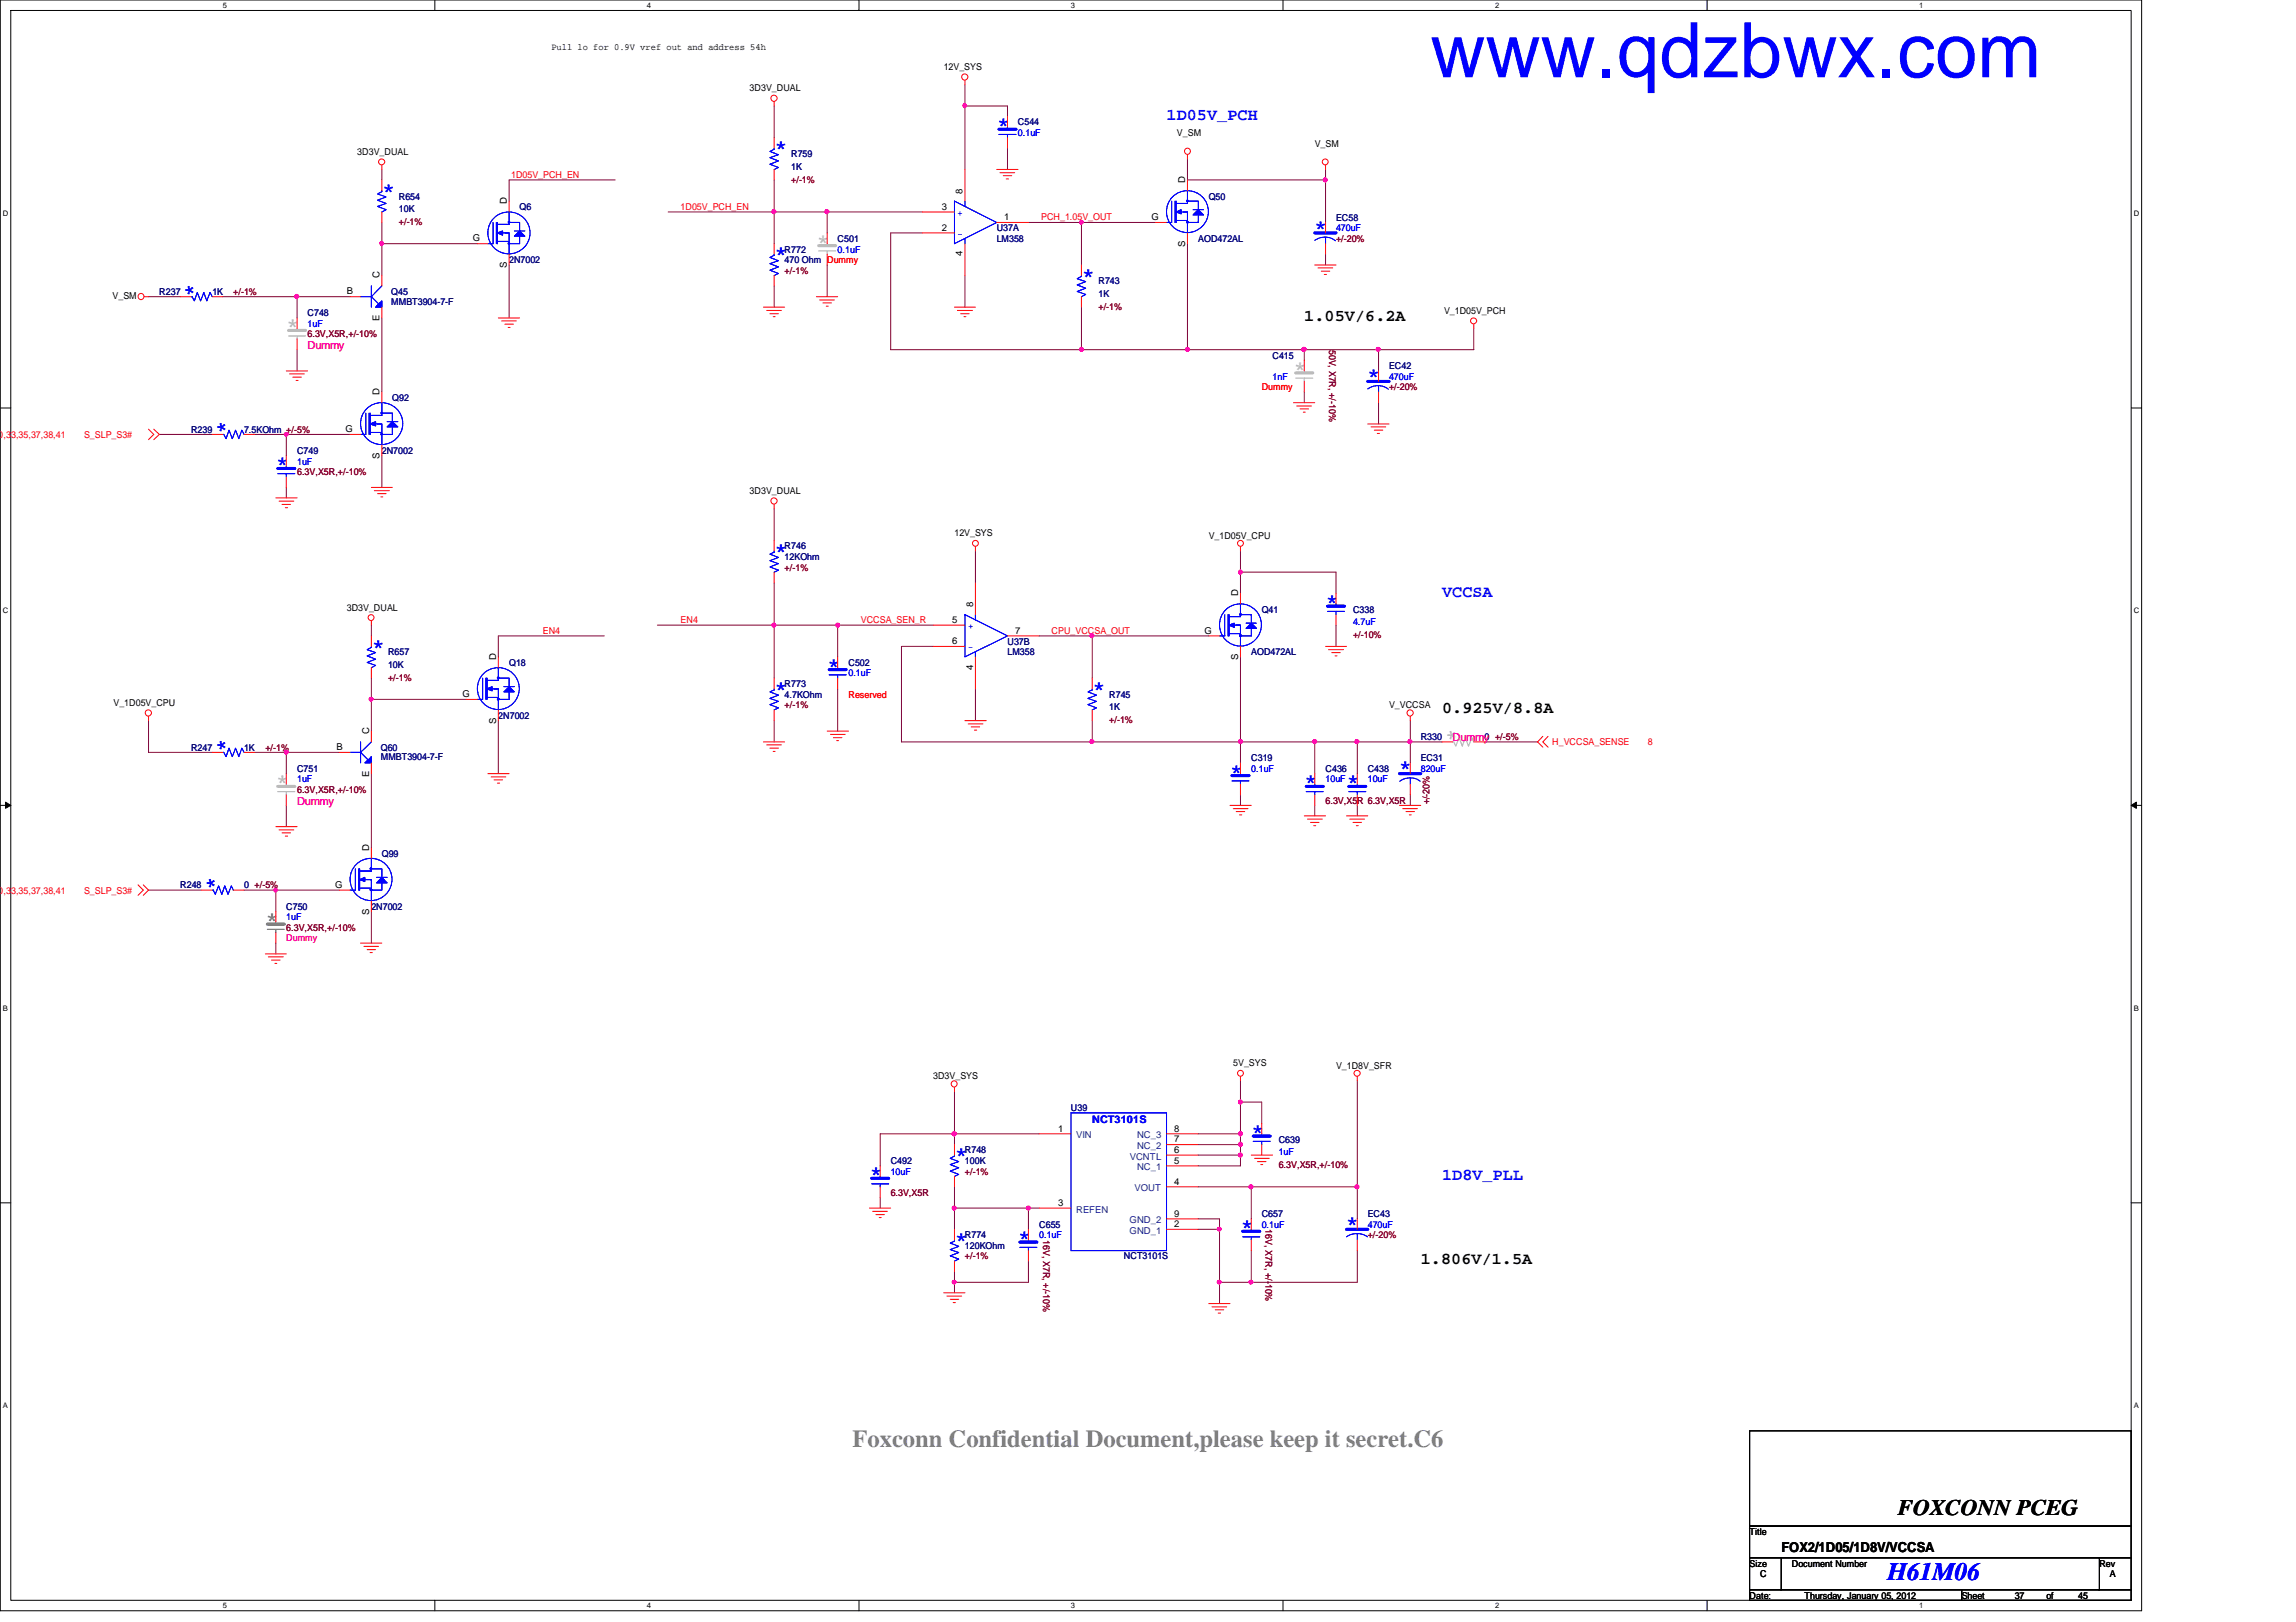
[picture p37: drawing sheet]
<svg xmlns="http://www.w3.org/2000/svg" width="297mm" height="210mm" viewBox="0 0 297 210" stroke-linecap="round" stroke-linejoin="round" font-family="sans-serif">
<defs><g id="words">
<text font-size="9.9" fill="#00f" x="185" y="10">www.qdzbwx.com</text>
<text font-size="3.3" fill="#00f" x="244.2" y="204.5">H61M06</text>
<text font-size="3.2" fill="#808080" x="110.3" y="187.3">Foxconn Confidential Document,please keep it secret.C6</text>
<g font-size="2.9" fill="#00f">
<text x="128.9" y="17.1">*</text>
<text x="100.2" y="20.1">*</text>
<text x="49.4" y="25.6">*</text>
<text x="100.2" y="33.8">*</text>
<text x="170" y="30.4">*</text>
<text x="25.8" y="38.4" transform="rotate(-90 25.8 38.4)">*</text>
<text x="139.9" y="36.6">*</text>
<text x="176.8" y="49.6">*</text>
<text x="29.9" y="56.2" transform="rotate(-90 29.9 56.2)">*</text>
<text x="35.7" y="61">*</text>
<text x="100.2" y="72.2">*</text>
<text x="171.5" y="78.8">*</text>
<text x="48" y="84.6">*</text>
<text x="107" y="87">*</text>
<text x="100.2" y="90">*</text>
<text x="141.3" y="90">*</text>
<text x="29.9" y="97.4" transform="rotate(-90 29.9 97.4)">*</text>
<text x="159.1" y="100.8">*</text>
<text x="180.9" y="100.3">*</text>
<text x="168.7" y="102.1">*</text>
<text x="174.2" y="102.1">*</text>
<text x="28.5" y="115.2" transform="rotate(-90 28.5 115.2)">*</text>
<text x="161.9" y="147.4">*</text>
<text x="112.5" y="152.9">*</text>
<text x="123.5" y="150.4">*</text>
<text x="123.5" y="161.4">*</text>
<text x="131.7" y="161.1">*</text>
<text x="160.5" y="159.7">*</text>
<text x="174.1" y="159.3">*</text>
</g>
<g font-size="2.9" fill="#c0c0c0">
<text x="105.6" y="32.2">*</text>
<text x="37" y="43.1">*</text>
<text x="167.3" y="48.6">*</text>
<text x="189" y="96" transform="rotate(-90 189 96)">*</text>
<text x="35.7" y="102.1">*</text>
</g>
<text font-size="2.9" fill="#808080" x="34.3" y="120">*</text>
<text font-size="2.9" x="245.5" y="196">FOXCONN PCEG</text>
<g font-size="2.2" fill="#00f">
<text x="150.9" y="15.5">1D05V_PCH</text>
<text x="186.6" y="77.2">VCCSA</text>
<text x="186.6" y="152.7">1D8V_PLL</text>
</g>
<g font-size="2.2">
<text x="168.7" y="41.5">1.05V/6.2A</text>
<text x="186.6" y="92.3">0.925V/8.8A</text>
<text x="183.8" y="163.6">1.806V/1.5A</text>
</g>
<text font-size="1.8" x="230.5" y="200.8">FOX2/1D05/1D8V/VCCSA</text>
<g font-size="1.4" fill="#ff0080">
<text x="39.8" y="45.2">Dummy</text>
<text x="187.9" y="95.9">Dummy</text>
<text x="38.4" y="104.2">Dummy</text>
</g>
<text font-size="1.4" fill="#00f" x="141.3" y="145.3">NCT3101S</text>
<g font-size="1.2">
<text x="71.3" y="6.5">Pull lo for 0.9V vref out and address 54h</text>
<text x="97" y="11.8">3D3V_DUAL</text>
<text x="122.1" y="9.1">12V_SYS</text>
<text x="152.3" y="17.6">V_SM</text>
<text x="46.2" y="20.1">3D3V_DUAL</text>
<text x="153.3" y="23.7" transform="rotate(-90 153.3 23.7)">D</text>
<text x="170.1" y="19">V_SM</text>
<text x="65.6" y="26.5" transform="rotate(-90 65.6 26.5)">D</text>
<text x="121.8" y="27.1">3</text>
<text x="121.8" y="29.8">2</text>
<text x="124.5" y="25.1" transform="rotate(-90 124.5 25.1)">8</text>
<text x="129.9" y="28.5">1</text>
<text x="149" y="28.5">G</text>
<text x="61.2" y="31.2">G</text>
<text x="65.6" y="34.7" transform="rotate(-90 65.6 34.7)">S</text>
<text x="124.5" y="33.2" transform="rotate(-90 124.5 33.2)">4</text>
<text x="153.3" y="32" transform="rotate(-90 153.3 32)">S</text>
<text x="14.6" y="38.7">V_SM</text>
<text x="44.9" y="38.1">B</text>
<text x="49.1" y="41.6" transform="rotate(-90 49.1 41.6)">E</text>
<text x="49.1" y="36" transform="rotate(-90 49.1 36)">C</text>
<text x="186.8" y="40.6">V_1D05V_PCH</text>
<text x="49.1" y="51.1" transform="rotate(-90 49.1 51.1)">D</text>
<text x="44.7" y="55.9">G</text>
<text x="49.1" y="59.4" transform="rotate(-90 49.1 59.4)">S</text>
<text x="97" y="64">3D3V_DUAL</text>
<text x="123.5" y="69.4">12V_SYS</text>
<text x="156.4" y="69.7">V_1D05V_CPU</text>
<text x="160.2" y="77.2" transform="rotate(-90 160.2 77.2)">D</text>
<text x="44.9" y="79">3D3V_DUAL</text>
<text x="123.2" y="80.6">5</text>
<text x="123.2" y="83.4">6</text>
<text x="125.9" y="78.6" transform="rotate(-90 125.9 78.6)">8</text>
<text x="131.3" y="82">7</text>
<text x="155.8" y="82">G</text>
<text x="64.2" y="85.4" transform="rotate(-90 64.2 85.4)">D</text>
<text x="125.9" y="86.7" transform="rotate(-90 125.9 86.7)">4</text>
<text x="160.2" y="85.5" transform="rotate(-90 160.2 85.5)">S</text>
<text x="14.7" y="91.4">V_1D05V_CPU</text>
<text x="47.7" y="95" transform="rotate(-90 47.7 95)">C</text>
<text x="59.8" y="90.2">G</text>
<text x="64.2" y="93.7" transform="rotate(-90 64.2 93.7)">S</text>
<text x="179.7" y="91.7">V_VCCSA</text>
<text x="43.5" y="97.1">B</text>
<text x="47.7" y="100.5" transform="rotate(-90 47.7 100.5)">E</text>
<text x="47.7" y="110.1" transform="rotate(-90 47.7 110.1)">D</text>
<text x="43.3" y="114.9">G</text>
<text x="47.7" y="118.4" transform="rotate(-90 47.7 118.4)">S</text>
<text x="120.7" y="139.7">3D3V_SYS</text>
<text x="159.6" y="138">5V_SYS</text>
<text x="172.8" y="138.3">V_1D8V_SFR</text>
<text x="136.9" y="146.4">1</text>
<text x="151.9" y="149.2">6</text>
<text x="151.9" y="146.4">8</text>
<text x="151.9" y="147.8">7</text>
<text x="151.9" y="153.3">4</text>
<text x="151.9" y="150.6">5</text>
<text x="136.9" y="156">3</text>
<text x="151.9" y="158.8">2</text>
<text x="151.9" y="157.4">9</text>
<text x="226.4" y="198.6">Title</text>
<text x="226.4" y="202.7">Size</text>
<text x="231.8" y="202.7">Document Number</text>
<text x="271.6" y="202.7">Rev</text>
<text x="226.4" y="206.9">Date:</text>
<text x="227.7" y="204.1">C</text>
<text x="233.5" y="206.9">Thursday, January 05, 2012</text>
<text x="253.8" y="206.9">Sheet</text>
<text x="260.6" y="206.9">37</text>
<text x="264.7" y="206.9">of</text>
<text x="268.9" y="206.9">45</text>
<text x="273" y="204.1">A</text>
</g>
<g font-size="1.2" fill="#000080">
<text x="131.7" y="16.2">C544</text>
<text x="102.4" y="20.3">R759</text>
<text x="102.4" y="22">1K</text>
<text x="51.6" y="25.8">R654</text>
<text x="51.6" y="27.5">10K</text>
<text x="67.2" y="27.2">Q6</text>
<text x="128.9" y="29.9">U37A</text>
<text x="156.4" y="25.8">Q50</text>
<text x="172.8" y="28.6">EC58</text>
<text x="65.9" y="34">2N7002</text>
<text x="101.5" y="32.7">R772</text>
<text x="101.5" y="34">470 Ohm Dummy</text>
<text x="108.4" y="31.3">C501</text>
<text x="128.9" y="31.3">LM358</text>
<text x="155" y="31.3">AOD472AL</text>
<text x="20.6" y="38.1">R237</text>
<text x="27.5" y="38.1">1K</text>
<text x="39.8" y="40.9">C748</text>
<text x="50.6" y="38.1">Q45</text>
<text x="50.6" y="39.4">MMBT3904-7-F</text>
<text x="142.1" y="36.8">R743</text>
<text x="142.1" y="38.4">1K</text>
<text x="164.6" y="46.4">C415</text>
<text x="179.7" y="47.8">EC42</text>
<text x="50.8" y="51.9">Q92</text>
<text x="24.7" y="56">R239</text>
<text x="31.6" y="56">7.5KOhm +/-5%</text>
<text x="38.4" y="58.7">C749</text>
<text x="49.4" y="58.7">2N7002</text>
<text x="101.5" y="71.1">R746</text>
<text x="101.5" y="72.4">12KOhm</text>
<text x="130.3" y="83.4">U37B</text>
<text x="163.2" y="79.3">Q41</text>
<text x="175" y="79.3">C338</text>
<text x="50.2" y="84.8">R657</text>
<text x="50.2" y="86.4">10K</text>
<text x="65.9" y="86.1">Q18</text>
<text x="101.5" y="88.9">R773</text>
<text x="109.8" y="86.1">C502</text>
<text x="130.3" y="84.8">LM358</text>
<text x="161.9" y="84.8">AOD472AL</text>
<text x="64.5" y="93">2N7002</text>
<text x="101.5" y="90.3">4.7KOhm</text>
<text x="143.5" y="90.3">R745</text>
<text x="143.5" y="91.9">1K</text>
<text x="183.8" y="95.8">R330</text>
<text x="192.1" y="95.8">0 +/-5%</text>
<text x="24.7" y="97.2">R247</text>
<text x="31.6" y="97.2">1K</text>
<text x="38.4" y="99.9">C751</text>
<text x="49.3" y="97.2">Q60</text>
<text x="49.3" y="98.4">MMBT3904-7-F</text>
<text x="161.9" y="98.5">C319</text>
<text x="171.5" y="99.9">C436</text>
<text x="177" y="99.9">C438</text>
<text x="183.8" y="98.5">EC31</text>
<text x="49.4" y="110.9">Q99</text>
<text x="23.3" y="115">R248</text>
<text x="31.6" y="115">0 +/-5%</text>
<text x="37" y="117.7">C750</text>
<text x="48" y="117.7">2N7002</text>
<text x="138.6" y="143.8">U39</text>
<text x="124.8" y="149.3">R748</text>
<text x="165.4" y="147.9">C639</text>
<text x="115.2" y="150.6">C492</text>
<text x="124.8" y="150.6">100K</text>
<text x="124.8" y="160.2">R774</text>
<text x="124.8" y="161.6">120KOhm</text>
<text x="134.4" y="158.9">C655</text>
<text x="163.2" y="157.5">C657</text>
<text x="177" y="157.5">EC43</text>
<text x="145.4" y="163">NCT3101S</text>
</g>
<g font-size="1.2" fill="#00f">
<text x="131.7" y="17.6">0.1uF</text>
<text x="123.9" y="27.9">+</text>
<text x="172.8" y="29.9">470uF</text>
<text x="108.4" y="32.7">0.1uF</text>
<text x="123.9" y="30.6">-</text>
<text x="39.8" y="42.3">1uF</text>
<text x="164.6" y="49.1">1nF</text>
<text x="179.7" y="49.1">470uF</text>
<text x="38.4" y="60.1">1uF</text>
<text x="125.3" y="81.4">+</text>
<text x="175" y="80.9">4.7uF</text>
<text x="109.8" y="87.5">0.1uF</text>
<text x="125.3" y="84.1">-</text>
<text x="38.4" y="101.3">1uF</text>
<text x="161.9" y="99.9">0.1uF</text>
<text x="171.5" y="101.3">10uF</text>
<text x="177" y="101.3">10uF</text>
<text x="183.8" y="99.9">820uF</text>
<text x="37" y="119.1">1uF</text>
<text x="165.4" y="149.5">1uF</text>
<text x="115.2" y="152">10uF</text>
<text x="134.4" y="160.2">0.1uF</text>
<text x="163.2" y="158.9">0.1uF</text>
<text x="177" y="158.9">470uF</text>
</g>
<g font-size="1.2" fill="#f00">
<text x="66.1" y="23">1D05V_PCH_EN</text>
<text x="88.1" y="27.2">1D05V_PCH_EN</text>
<text x="134.7" y="28.5">PCH_1.05V_OUT</text>
<text x="163.2" y="50.5">Dummy</text>
<text x="-.8" y="56.7">20,33,35,37,38,41</text>
<text x="10.9" y="56.7">S_SLP_S3#</text>
<text x="70.2" y="82">EN4</text>
<text x="88.1" y="80.6">EN4</text>
<text x="111.4" y="80.6">VCCSA_SEN_R</text>
<text x="136.1" y="82">CPU_VCCSA_OUT</text>
<text x="109.8" y="90.3">Reserved</text>
<text x="200.8" y="96.4">H_VCCSA_SENSE</text>
<text x="213.2" y="96.4">8</text>
<text x="-.8" y="115.7">20,33,35,37,38,41</text>
<text x="10.9" y="115.7">S_SLP_S3#</text>
</g>
<g font-size="1.2" fill="#800000">
<text x="102.4" y="23.6">+/-1%</text>
<text x="51.6" y="29.1">+/-1%</text>
<text x="101.5" y="35.4">+/-1%</text>
<text x="172.8" y="31.3">+/-20%</text>
<text x="30.2" y="38.1">+/-1%</text>
<text x="142.1" y="40.1">+/-1%</text>
<text x="39.8" y="43.6">6.3V,X5R,+/-10%</text>
<text x="172" y="45.3" transform="rotate(90 172 45.3)">50V, X7R, +/-10%</text>
<text x="179.7" y="50.5">+/-20%</text>
<text x="38.4" y="61.5">6.3V,X5R,+/-10%</text>
<text x="101.5" y="73.8">+/-1%</text>
<text x="175" y="82.6">+/-10%</text>
<text x="50.2" y="88.1">+/-1%</text>
<text x="101.5" y="91.7">+/-1%</text>
<text x="143.5" y="93.6">+/-1%</text>
<text x="34.3" y="97.2">+/-1%</text>
<text x="38.4" y="102.6">6.3V,X5R,+/-10%</text>
<text x="171.5" y="104">6.3V,X5R 6.3V,X5R</text>
<text x="185" y="104.1" transform="rotate(-90 185 104.1)">+/-20%</text>
<text x="37" y="120.4">6.3V,X5R,+/-10%</text>
<text x="115.2" y="154.7">6.3V,X5R</text>
<text x="124.8" y="152">+/-1%</text>
<text x="165.4" y="151.2">6.3V,X5R,+/-10%</text>
<text x="135" y="160.4" transform="rotate(90 135 160.4)">16V, X7R, +/-10%</text>
<text x="163.7" y="159.1" transform="rotate(90 163.7 159.1)">16V, X7R, +/-10%</text>
<text x="177" y="160.2">+/-20%</text>
<text x="124.8" y="163">+/-1%</text>
</g>
<text font-size="1.2" fill="#ff0080" x="37" y="121.8">Dummy</text>
<g font-size="1.2" fill="#004080">
<text x="139.2" y="147.3">VIN</text>
<text x="147.1" y="147.3">NC_3</text>
<text x="147.1" y="148.7">NC_2</text>
<text x="146.2" y="150.1">VCNTL</text>
<text x="146.8" y="154.2">VOUT</text>
<text x="147.1" y="151.5">NC_1</text>
<text x="139.2" y="156.9">REFEN</text>
<text x="146.1" y="159.7">GND_1</text>
<text x="146.1" y="158.3">GND_2</text>
</g>
<g font-size="1">
<text x="28.8" y="1">5</text>
<text x="83.7" y="1">4</text>
<text x="138.6" y="1">3</text>
<text x="193.4" y="1">2</text>
<text x="248.3" y="1">1</text>
<text x=".4" y="27.9">D</text>
<text x="276.1" y="27.9">D</text>
<text x=".4" y="79.4">C</text>
<text x="276.1" y="79.4">C</text>
<text x=".4" y="130.8">B</text>
<text x="276.1" y="130.8">B</text>
<text x=".4" y="182.2">A</text>
<text x="276.1" y="182.2">A</text>
<text x="28.8" y="208.1">5</text>
<text x="83.7" y="208.1">4</text>
<text x="138.6" y="208.1">3</text>
<text x="193.4" y="208.1">2</text>
<text x="248.3" y="208.1">1</text>
</g>
</g></defs>
<path d="M0 0h277.1v208.4h-277.1zM1.4 1.4h274.3v205.7h-274.3z" fill="none" stroke="#000" stroke-width=".13"/>
<g fill="#fff">
<path d="M28.8 .1h.6v1.1h-.6z"/>
<path d="M28.8 207.2h.6v1.1h-.6z"/>
</g>
<path d="M56.3 0v1.4M56.3 207.1v1.3" fill="none" stroke="#000" stroke-width=".13"/>
<g fill="#fff">
<path d="M83.7 .1h.5v1.1h-.5z"/>
<path d="M83.7 207.2h.5v1.1h-.5z"/>
</g>
<path d="M111.1 0v1.4M111.1 207.1v1.3" fill="none" stroke="#000" stroke-width=".13"/>
<g fill="#fff">
<path d="M138.6 .1h.5v1.1h-.5z"/>
<path d="M138.6 207.2h.5v1.1h-.5z"/>
</g>
<path d="M166 0v1.4M166 207.1v1.3" fill="none" stroke="#000" stroke-width=".13"/>
<g fill="#fff">
<path d="M193.4 .1h.6v1.1h-.6z"/>
<path d="M193.4 207.2h.6v1.1h-.6z"/>
</g>
<path d="M220.8 0v1.4M220.8 207.1v1.3" fill="none" stroke="#000" stroke-width=".13"/>
<g fill="#fff">
<path d="M248.3 .1h.5v1.1h-.5z"/>
<path d="M248.3 207.2h.5v1.1h-.5z"/>
<path d="M.4 27.1h.7v1.1h-.7z"/>
<path d="M276.1 27.1h.7v1.1h-.7z"/>
<path d="M.4 78.5h.7v1.1h-.7z"/>
<path d="M276.1 78.5h.7v1.1h-.7z"/>
</g>
<path d="M0 52.8h1.4M275.7 52.8h1.4" fill="none" stroke="#000" stroke-width=".13"/>
<g fill="#fff">
<path d="M.4 129.9h.6v1.1h-.6z"/>
<path d="M276.1 129.9h.6v1.1h-.6z"/>
</g>
<path d="M0 104.2h1.4M.7 103.8l.7 .4-.7 .4zM275.7 104.2h1.4M275.7 104.2l.7-.4v.8z" fill="none" stroke="#000" stroke-width=".13"/>
<path d="M.7 103.8l.7 .4-.7 .4zM275.7 104.2l.7-.4v.8z" fill="#000"/>
<g fill="#fff">
<path d="M.4 181.4h.6v1.1h-.6z"/>
<path d="M276.1 181.4h.6v1.1h-.6z"/>
</g>
<path d="M0 155.7h1.4M275.7 155.7h1.4" fill="none" stroke="#000" stroke-width=".13"/>
<path d="M175.6 96h6.9" fill="none" stroke="#800040" stroke-width=".13"/>
<circle cx="175.6" cy="96" r=".26" fill="#f0f"/>
<circle cx="175.6" cy="96" r=".26" fill="none" stroke="#f0f" stroke-width=".13"/>
<path d="M160.5 85v11" fill="none" stroke="#800040" stroke-width=".13"/>
<circle cx="160.5" cy="96" r=".26" fill="#f0f"/>
<circle cx="160.5" cy="96" r=".26" fill="none" stroke="#f0f" stroke-width=".13"/>
<path d="M160.5 71.3v2.7h12.3v2.8M160.5 96v2.7M172.8 80.9v2.8M186.6 96h-4.1v2.7M192.1 96h6.8M160.5 102.9v1.3M182.5 102.9v1.3" fill="none" stroke="#800040" stroke-width=".13"/>
<circle cx="182.4" cy="96" r=".26" fill="#f0f"/>
<circle cx="182.4" cy="96" r=".26" fill="none" stroke="#f0f" stroke-width=".13"/>
<path d="M160.5 74v2.8" fill="none" stroke="#800040" stroke-width=".13"/>
<circle cx="160.5" cy="74" r=".26" fill="#f0f"/>
<circle cx="160.5" cy="74" r=".26" fill="none" stroke="#f0f" stroke-width=".13"/>
<path d="M37 56.2v2.8M182.5 93.3v2.7" fill="none" stroke="#800040" stroke-width=".13"/>
<circle cx="37" cy="56.2" r=".25" fill="#f0f"/>
<circle cx="37" cy="56.2" r=".25" fill="none" stroke="#f0f" stroke-width=".13"/>
<path d="M38.4 38.4v2.7M20.6 56.2h6.9M32.9 56.2h12.4M49.4 59v4.1M37 63.1v1.3" fill="none" stroke="#800040" stroke-width=".13"/>
<circle cx="38.4" cy="38.4" r=".26" fill="#f0f"/>
<circle cx="38.4" cy="38.4" r=".26" fill="none" stroke="#f0f" stroke-width=".13"/>
<path d="M38.4 38.4h6.9M49.4 31.5v4.1M38.4 45.3v2.7" fill="none" stroke="#800040" stroke-width=".13"/>
<path d="M49.2 31.3l.2-.1 .2 .2-.1 .3h-.1h-.2z" fill-rule="evenodd" fill="#f0f"/>
<path d="M49.2 31.3l.2-.1 .2 .2-.1 .3h-.1h-.2z" fill="none" stroke="#f0f" stroke-width=".13"/>
<path d="M124.8 13.7v8.2M19.2 38.4h4.1M28.8 38.4h9.6M49.4 21.9v1.4M49.4 28.8v2.7h12.4M65.9 34.3v6.8M79.6 23.3h-13.7v2.7M49.4 41.1v9.6" fill="none" stroke="#800040" stroke-width=".13"/>
<path d="M124.6 13.5l.2-.1 .2 .1v.3l-.2 .1-.2-.1z" fill-rule="evenodd" fill="#f0f"/>
<path d="M124.6 13.5l.2-.1 .2 .1v.3l-.2 .1-.2-.1z" fill="none" stroke="#f0f" stroke-width=".13"/>
<path d="M124.8 35.6v4.2M139.9 28.8v5.5M139.9 39.8v5.5h-24.7" fill="none" stroke="#800040" stroke-width=".13"/>
<circle cx="139.9" cy="45.2" r=".26" fill="#f0f"/>
<circle cx="139.9" cy="45.2" r=".26" fill="none" stroke="#f0f" stroke-width=".13"/>
<path d="M107 27.4h12.3M119.3 30.1h-4.1v15.2" fill="none" stroke="#800040" stroke-width=".13"/>
<circle cx="107" cy="27.4" r=".26" fill="#f0f"/>
<circle cx="107" cy="27.4" r=".26" fill="none" stroke="#f0f" stroke-width=".13"/>
<path d="M100.2 27.4h6.8v2.7" fill="none" stroke="#800040" stroke-width=".13"/>
<circle cx="100.1" cy="27.4" r=".26" fill="#f0f"/>
<circle cx="100.1" cy="27.4" r=".26" fill="none" stroke="#f0f" stroke-width=".13"/>
<path d="M100.2 27.4v4.1M100.2 37v2.8M107 34.3v4.1M139.9 45.3h13.7M126.2 71.3v4.1M116.6 96h24.7M126.2 89.2v4.1" fill="none" stroke="#800040" stroke-width=".13"/>
<circle cx="141.3" cy="96" r=".26" fill="#f0f"/>
<circle cx="141.3" cy="96" r=".26" fill="none" stroke="#f0f" stroke-width=".13"/>
<path d="M108.4 80.9h12.3M120.7 83.7h-4.1v12.3M141.3 82.3v5.5M141.3 93.3v2.7" fill="none" stroke="#800040" stroke-width=".13"/>
<circle cx="108.4" cy="80.9" r=".26" fill="#f0f"/>
<circle cx="108.4" cy="80.9" r=".26" fill="none" stroke="#f0f" stroke-width=".13"/>
<path d="M100.2 75.4v5.5h8.2v4.1M100.2 65.8v4.1M108.4 89.2v5.4" fill="none" stroke="#800040" stroke-width=".13"/>
<circle cx="100.1" cy="80.9" r=".26" fill="#f0f"/>
<circle cx="100.1" cy="80.9" r=".26" fill="none" stroke="#f0f" stroke-width=".13"/>
<path d="M139.9 28.8h9.6M100.2 80.9v6.9M100.2 93.3v2.7M141.3 96h19.2" fill="none" stroke="#800040" stroke-width=".13"/>
<circle cx="139.9" cy="28.8" r=".25" fill="#f0f"/>
<circle cx="139.9" cy="28.8" r=".25" fill="none" stroke="#f0f" stroke-width=".13"/>
<path d="M141.3 82.3h15.1" fill="none" stroke="#800040" stroke-width=".13"/>
<circle cx="141.3" cy="82.3" r=".26" fill="#f0f"/>
<circle cx="141.3" cy="82.3" r=".26" fill="none" stroke="#f0f" stroke-width=".13"/>
<path d="M133.1 28.8h6.8M85 80.9h15.2M134.4 82.3h6.9M35.7 115.2v2.7" fill="none" stroke="#800040" stroke-width=".13"/>
<path d="M35.5 115l.1-.1 .3 .1-.1 .4h-.2h-.1z" fill-rule="evenodd" fill="#f0f"/>
<path d="M35.5 115l.1-.1 .3 .1-.1 .4h-.2h-.1z" fill="none" stroke="#f0f" stroke-width=".13"/>
<path d="M37 97.4v2.7M19.2 115.2h6.9M31.6 115.2h12.3M48 117.9v4.1M35.7 122v1.4" fill="none" stroke="#800040" stroke-width=".13"/>
<circle cx="37" cy="97.3" r=".25" fill="#f0f"/>
<circle cx="37" cy="97.3" r=".25" fill="none" stroke="#f0f" stroke-width=".13"/>
<path d="M37 97.4h6.9M48 90.5v4.1M37 104.2v2.8" fill="none" stroke="#800040" stroke-width=".13"/>
<circle cx="48" cy="90.5" r=".25" fill="#f0f"/>
<circle cx="48" cy="90.5" r=".25" fill="none" stroke="#f0f" stroke-width=".13"/>
<path d="M100.2 13.7v4.1M100.2 23.3v4.1h-13.8M178.3 45.3h-9.6v1.3M19.2 97.4h8.3M32.9 97.4h4.1M48 87.8v2.7h12.4M48 80.9v1.4M64.5 82.3v2.7M64.5 93.3v6.8M48 100.1v9.6" fill="none" stroke="#800040" stroke-width=".13"/>
<circle cx="178.3" cy="45.2" r=".26" fill="#f0f"/>
<circle cx="178.3" cy="45.2" r=".26" fill="none" stroke="#f0f" stroke-width=".13"/>
<circle cx="168.7" cy="45.2" r=".26" fill="#f0f"/>
<circle cx="168.7" cy="45.2" r=".26" fill="none" stroke="#f0f" stroke-width=".13"/>
<path d="M153.6 20.6v2.7M153.6 45.3h15.1M168.7 50.7v1.4M178.3 45.3v2.7M190.7 42.5v2.8" fill="none" stroke="#800040" stroke-width=".13"/>
<circle cx="168.7" cy="45.2" r=".26" fill="#f0f"/>
<circle cx="168.7" cy="45.2" r=".26" fill="none" stroke="#f0f" stroke-width=".13"/>
<circle cx="153.6" cy="45.2" r=".26" fill="#f0f"/>
<circle cx="153.6" cy="45.2" r=".26" fill="none" stroke="#f0f" stroke-width=".13"/>
<path d="M153.6 31.5v13.8M171.5 32.9v1.4M171.5 23.3v5.5M178.3 52.1v2.8" fill="none" stroke="#800040" stroke-width=".13"/>
<circle cx="171.4" cy="23.3" r=".26" fill="#f0f"/>
<circle cx="171.4" cy="23.3" r=".26" fill="none" stroke="#f0f" stroke-width=".13"/>
<path d="M124.8 11v2.7h5.5v1.4M130.3 19.2v2.7M171.5 21.9v1.4h-17.9M178.3 45.3h12.4M160.5 96h9.6v4.1M170.1 104.2v1.4M175.6 104.2v1.4" fill="none" stroke="#800040" stroke-width=".13"/>
<circle cx="160.5" cy="96" r=".26" fill="#f0f"/>
<circle cx="160.5" cy="96" r=".26" fill="none" stroke="#f0f" stroke-width=".13"/>
<path d="M170.1 96h5.5v4.1" fill="none" stroke="#800040" stroke-width=".13"/>
<circle cx="170.1" cy="96" r=".26" fill="#f0f"/>
<circle cx="170.1" cy="96" r=".26" fill="none" stroke="#f0f" stroke-width=".13"/>
<path d="M175.6 139.9v13.7h-13.7M155 157.7h2.8v1.4h-2.8" fill="none" stroke="#800040" stroke-width=".13"/>
<circle cx="161.8" cy="153.6" r=".26" fill="#f0f"/>
<circle cx="161.8" cy="153.6" r=".26" fill="none" stroke="#f0f" stroke-width=".13"/>
<path d="M160.5 139.9v2.7h2.7v2.8M123.5 146.7h10.9M123.5 165.9v1.4M161.9 165.9h13.7" fill="none" stroke="#800040" stroke-width=".13"/>
<circle cx="123.4" cy="165.9" r=".25" fill="#f0f"/>
<circle cx="123.4" cy="165.9" r=".25" fill="none" stroke="#f0f" stroke-width=".13"/>
<path d="M123.5 146.7v1.4" fill="none" stroke="#800040" stroke-width=".13"/>
<circle cx="123.4" cy="146.7" r=".26" fill="#f0f"/>
<circle cx="123.4" cy="146.7" r=".26" fill="none" stroke="#f0f" stroke-width=".13"/>
<path d="M123.5 156.3v2.8M155 146.7h5.5v2.8M157.8 165.9v2.8" fill="none" stroke="#800040" stroke-width=".13"/>
<circle cx="123.4" cy="156.3" r=".26" fill="#f0f"/>
<circle cx="123.4" cy="156.3" r=".26" fill="none" stroke="#f0f" stroke-width=".13"/>
<path d="M155 148.1h5.5M160.5 149.5v1.4h-5.5M175.6 161.8v4.1" fill="none" stroke="#800040" stroke-width=".13"/>
<circle cx="160.5" cy="148.1" r=".26" fill="#f0f"/>
<circle cx="160.5" cy="148.1" r=".26" fill="none" stroke="#f0f" stroke-width=".13"/>
<path d="M155 149.5h5.5" fill="none" stroke="#800040" stroke-width=".13"/>
<circle cx="160.5" cy="149.5" r=".26" fill="#f0f"/>
<circle cx="160.5" cy="149.5" r=".26" fill="none" stroke="#f0f" stroke-width=".13"/>
<path d="M160.5 142.6v4.1" fill="none" stroke="#800040" stroke-width=".13"/>
<circle cx="160.5" cy="146.7" r=".26" fill="#f0f"/>
<circle cx="160.5" cy="146.7" r=".26" fill="none" stroke="#f0f" stroke-width=".13"/>
<circle cx="160.5" cy="142.6" r=".26" fill="#f0f"/>
<circle cx="160.5" cy="142.6" r=".26" fill="none" stroke="#f0f" stroke-width=".13"/>
<path d="M161.9 161.8v4.1" fill="none" stroke="#800040" stroke-width=".13"/>
<circle cx="161.8" cy="165.9" r=".25" fill="#f0f"/>
<circle cx="161.8" cy="165.9" r=".25" fill="none" stroke="#f0f" stroke-width=".13"/>
<path d="M133.1 156.3v2.8M155 153.6h6.9v4.1M123.5 164.6v1.3M133.1 163.2v2.7" fill="none" stroke="#800040" stroke-width=".13"/>
<circle cx="133" cy="156.3" r=".26" fill="#f0f"/>
<circle cx="133" cy="156.3" r=".26" fill="none" stroke="#f0f" stroke-width=".13"/>
<path d="M175.6 153.6v4.1M123.5 165.9h9.6" fill="none" stroke="#800040" stroke-width=".13"/>
<circle cx="175.6" cy="153.6" r=".26" fill="#f0f"/>
<circle cx="175.6" cy="153.6" r=".26" fill="none" stroke="#f0f" stroke-width=".13"/>
<path d="M123.5 141.3v5.4" fill="none" stroke="#800040" stroke-width=".13"/>
<circle cx="123.4" cy="146.7" r=".26" fill="#f0f"/>
<circle cx="123.4" cy="146.7" r=".26" fill="none" stroke="#f0f" stroke-width=".13"/>
<path d="M113.9 146.7h9.6M157.8 159.1v6.8" fill="none" stroke="#800040" stroke-width=".13"/>
<circle cx="157.7" cy="159.1" r=".25" fill="#f0f"/>
<circle cx="157.7" cy="159.1" r=".25" fill="none" stroke="#f0f" stroke-width=".13"/>
<path d="M157.8 165.9h4.1" fill="none" stroke="#800040" stroke-width=".13"/>
<circle cx="157.7" cy="165.9" r=".25" fill="#f0f"/>
<circle cx="157.7" cy="165.9" r=".25" fill="none" stroke="#f0f" stroke-width=".13"/>
<path d="M19.2 93.3v4.1M64.5 82.3h13.7M113.9 146.7v4.2M113.9 155v1.3M123.5 153.6v2.7h10.9" fill="none" stroke="#800040" stroke-width=".13"/>
<g fill="none" stroke="#f00" stroke-width=".13">
<path d="M100.2 13.2v.5M124.8 10.4v.6M18.7 38.4h.5M49.4 21.4v.5M98.8 39.8h2.7M105.6 38.4h2.8M106 38.8h1.9M106.5 39.2h1.1M106.9 39.6h.2M119.3 27.4h4.2M119.3 30.1h4.2M123.5 39.8h2.7"/>
<path d="M124.8 21.9v4.1M124.8 31.5v4.1M128.9 21.9h2.8M128.9 28.8h4.2M129.4 22.4h1.9M129.8 22.7h1.1M130.2 23.2h.3M153.6 20v.6M170.1 34.3h2.7M170.5 34.7h1.9M170.9 35.1h1.1M171.3 35.5h.3"/>
<path d="M171.5 21.4v.5M19.2 55.5l.7 .7-.7 .7M19.9 55.5l.7 .7-.7 .7M37 59v1.3M37 48h2.8M37.5 48.4h1.9M37.9 48.8h1.1M38.3 49.2h.3M64.5 41.1h2.7M64.9 41.5h1.9M65.3 42h1.1M65.7 42.4h.3"/>
<path d="M99.2 40.2h1.9M99.6 40.6h1.1M100 41h.3M123.9 40.2h1.9M124.3 40.6h1.1M124.7 41h.3M167.3 52.1h2.8M167.8 52.5h1.9M168.2 52.9h1.1M168.6 53.3h.3M176.9 54.9h2.8M177.4 55.2h1.9"/>
<path d="M177.8 55.7h1.1M178.2 56.1h.3M190.7 42v.5M35.7 64.4h2.7M36.1 64.9h1.9M36.5 65.3h1.1M36.9 65.7h.3M37 61.7v1.4M48 63.1h2.8M48.4 63.5h2M48.8 63.9h1.1M49.3 64.3h.2"/>
<path d="M100.2 65.3v.5M126.2 70.7v.6M160.5 70.7v.6M172.8 76.8v1.3M172.8 79.5v1.4M19.2 92.7v.6M48 80.3v.6M98.8 96h2.7M99.2 96.4h1.9M99.6 96.8h1.1M100 97.2h.3M100.2 87.8v1.4"/>
<path d="M100.2 91.9v1.4M107 94.6h2.8M107.4 95h1.9M107.8 95.5h1.1M108.2 95.8h.3M124.8 93.3h2.8M125.3 93.7h1.9M125.6 94.1h1.1M126.1 94.5h.3M171.5 83.7h2.7M171.9 84.1h1.9M172.3 84.5h1.1"/>
<path d="M172.7 84.9h.3M182.5 92.7v.6M182.5 98.7v1.4M199.6 95.3l-.7 .7 .7 .7M200.3 95.3l-.7 .7 .7 .7M17.9 114.5l.6 .7-.6 .7M18.5 114.5l.7 .7-.7 .7M26.1 115.2h1.4M30.2 115.2h1.4M35.7 107h2.7M36.1 107.4h1.9M36.5 107.8h1.1"/>
<path d="M36.9 108.2h.3M63.1 100.1h2.8M63.5 100.5h1.9M63.9 100.9h1.1M64.3 101.3h.3M159.1 104.2h2.8M159.6 104.6h1.9M159.9 105h1.1M160.4 105.5h.3M168.7 105.6h2.8M169.2 106h1.9M169.5 106.4h1.1"/>
<path d="M170 106.8h.2M174.2 105.6h2.7M174.6 106h1.9M175 106.4h1.1M175.5 106.8h.2M181.1 104.2h2.7M181.5 104.6h1.9M181.9 105h1.1M182.3 105.5h.3M182.5 101.5v1.4M34.3 123.4h2.7M34.7 123.8h2"/>
<path d="M35.1 124.2h1.1M35.6 124.7h.2M46.6 122h2.8M47.1 122.5h1.9M47.5 122.9h1.1M47.9 123.3h.3M160.5 139.3v.6M175.6 139.3v.6M112.5 156.3h2.7M112.9 156.8h1.9M113.3 157.2h1.1M113.7 157.6h.3"/>
<path d="M113.9 150.9v1.3M113.9 153.6v1.4M123.5 140.7v.6M123.5 159.1v1.3M134.4 156.3h4.2M134.4 146.7h4.2M150.9 159.1h4.1M150.9 153.6h4.1M150.9 149.5h4.1M150.9 150.9h4.1M150.9 146.7h4.1M150.9 148.1h4.1"/>
<path d="M150.9 157.7h4.1M161.9 149.5h2.7M162.3 149.9h1.9M162.7 150.3h1.1M163.1 150.7h.3M122.1 167.3h2.7M122.5 167.7h1.9M122.9 168.1h1.1M123.3 168.6h.3M123.5 163.2v1.4M156.4 168.7h2.7M156.8 169.1h1.9"/>
<path d="M157.2 169.5h1.1M157.6 169.9h.3"/>
<circle cx="100.1" cy="12.7" r=".4"/>
<circle cx="124.8" cy="10" r=".4"/>
<circle cx="153.6" cy="19.6" r=".39"/>
<circle cx="18.2" cy="38.4" r=".39"/>
<circle cx="49.4" cy="21" r=".39"/>
<circle cx="171.4" cy="21" r=".38"/>
<circle cx="190.7" cy="41.5" r=".39"/>
<circle cx="48" cy="79.9" r=".38"/>
<circle cx="100.1" cy="64.8" r=".4"/>
<circle cx="126.2" cy="70.3" r=".38"/>
<circle cx="160.5" cy="70.3" r=".38"/>
<circle cx="19.2" cy="92.3" r=".4"/>
<circle cx="182.4" cy="92.3" r=".4"/>
<circle cx="160.5" cy="138.9" r=".38"/>
<circle cx="175.6" cy="138.9" r=".39"/>
<circle cx="123.4" cy="140.3" r=".39"/>
</g>
<path d="M226.4 185.2h49.3v12.3h-49.3zM226.4 197.5h49.3v4.1h-49.3zM226.4 201.6h4.1v4.1h-4.1zM226.4 205.7h27.4v1.4h-27.4zM230.5 201.6h41.1v4.1h-41.1zM253.8 205.7h21.9v1.4h-21.9zM271.6 201.6h4.1v4.1h-4.1z" fill="none" stroke="#000" stroke-width=".13"/>
<g fill="none" stroke="#00f" stroke-width=".13">
<path d="M123.5 26l5.4 2.8-5.4 2.7zM124.8 26v.7M124.8 30.9v.6M35.9 61.3h2.2M37 60.3v.3M37 61.3v.4M171.7 79.1h2.2M172.8 78.1v.3M172.8 79.1v.4M100.2 89.2v.1l-.6 .2 1.1 .5-1.1 .4 1.1 .4-1.1 .4 1.1 .4-.5 .3M27.5 115.2h.1l.3 .5 .4-1.1 .4 1.1 .4-1.1 .4 1.1 .4-1.1 .3 .6M181.1 101.1a2.24 2.24 0 0 1 2.6 0"/>
<path d="M182.5 100.7v.8M112.8 153.2h2.2M113.9 152.2v.3M113.9 153.2v.4M138.6 144h12.3v17.8h-12.3zM123.5 160.4v.2l-.6 .3 1.1 .4-1.1 .4 1.1 .4-1.1 .4 1.1 .4-.5 .3"/>
</g>
<path d="M35.9 60.6h2.2M171.7 78.4h2.2M181.1 100.1h2.7M112.8 152.5h2.2" fill="none" stroke="#00f" stroke-width=".38"/>
<path d="M47.2 98.7l.8-.8v.8z" fill-rule="evenodd" fill="#00f"/>
<path d="M45.3 97.4h1.3M46.6 96v2.7M47.2 98.7l.8-.8v.8zM48 96l-1.4 1.4 1 .9" fill="none" stroke="#00f" stroke-width=".13"/>
<path d="M47.2 98.7l.8-.8v.8z" fill-rule="evenodd" fill="#00f"/>
<path d="M45.3 97.4h1.3M46.6 96v2.7M47.2 98.7l.8-.8v.8zM48 96l-1.4 1.4 1 .9" fill="none" stroke="#00f" stroke-width=".13"/>
<path d="M43.9 97.4h1.4M48 98.7v1.4M48 94.6v1.4" fill="none" stroke="#f00" stroke-width=".13"/>
<path d="M152.1 27.4l.7-.3v.6z" fill-rule="evenodd" fill="#00f"/>
<path d="M151.6 26v2.8h-.7M152 26v2.8M152.1 27.4l.7-.3v.6zM152.1 26v2.8M152.1 26.3h1.5h-1.3M152.8 27.4h.8M153.1 27.4h.5v2.7" fill="none" stroke="#00f" stroke-width=".13"/>
<path d="M155 27.1l.7 .7h-1.4z" fill="#00f"/>
<path d="M152.1 28.5h1.5M153.6 26h1.4v1.1M153.6 24.7v1.6M154.3 27.1h1.4M155 27.1l.7 .7h-1.4zM155 27.8v1h-1.4" fill="none" stroke="#00f" stroke-width=".13"/>
<path d="M153.5 25.9l.3 .1-.2 .1z" fill-rule="evenodd" fill="#00f"/>
<path d="M153.5 25.9l.3 .1-.2 .1z" fill="none" stroke="#00f" stroke-width=".13"/>
<path d="M153.5 28.7h.3l-.2 .2z" fill-rule="evenodd" fill="#00f"/>
<g fill="none" stroke="#00f" stroke-width=".13">
<path d="M153.5 28.7h.3l-.2 .2z"/>
<circle cx="153.6" cy="27.4" r="2.71"/>
</g>
<path d="M152.1 27.4l.7-.3v.6z" fill-rule="evenodd" fill="#00f"/>
<path d="M151.6 26v2.8h-.7M152 26v2.8M152.1 27.4l.7-.3v.6zM152.1 26v2.8M152.1 26.3h1.5h-1.3M152.8 27.4h.8M153.1 27.4h.5v2.7" fill="none" stroke="#00f" stroke-width=".13"/>
<path d="M155 27.1l.7 .7h-1.4z" fill="#00f"/>
<path d="M152.1 28.5h1.5M153.6 26h1.4v1.1M153.6 24.7v1.6M154.3 27.1h1.4M155 27.1l.7 .7h-1.4zM155 27.8v1h-1.4" fill="none" stroke="#00f" stroke-width=".13"/>
<path d="M153.5 25.9l.3 .1-.2 .1z" fill-rule="evenodd" fill="#00f"/>
<path d="M153.5 25.9l.3 .1-.2 .1z" fill="none" stroke="#00f" stroke-width=".13"/>
<path d="M153.5 28.7h.3l-.2 .2z" fill-rule="evenodd" fill="#00f"/>
<g fill="none" stroke="#00f" stroke-width=".13">
<path d="M129.2 17.4h2.2M130.3 16.4v.3M130.3 17.4v.4M24.7 38.4h.1l.3 .5 .4-1.1 .4 1.1 .5-1.1 .4 1.1 .4-1.1 .3 .6M49.4 24.7v.1l-.6 .3 1.1 .4-1.1 .4 1.1 .4-1.1 .4 1.1 .4-.5 .3M153.5 28.7h.3l-.2 .2zM170.1 31.1a2.22 2.22 0 0 1 2.7 .1M171.5 30.7v.8M176.9 50.3a2.22 2.22 0 0 1 2.7 .1M178.3 49.9v.8M100.2 71.3v.2l-.6 .2 1.1 .4-1.1 .5 1.1 .3-1.1 .5 1.1 .4-.5 .2M124.8 79.5l5.5 2.8-5.5 2.7z"/>
<path d="M126.2 79.5v.7M28.8 97.4h.2l.2 .5 .4-1.1 .5 1.1 .4-1.1 .4 1.1 .4-1.1 .3 .6M48 83.7v.1l-.5 .3 1.1 .4-1.1 .4 1.1 .4-1.1 .4 1.1 .4-.6 .3M126.2 84.3v.7M123.5 149.5v.1l-.6 .3 1.1 .4-1.1 .4 1.1 .4-1.1 .5 1.1 .4-.5 .2M161.9 159.1v.2M131.9 161.4h2.3M133.1 160.4v.3M133.1 161.4v.4M160.8 160.1h2.2M161.9 160.1v.3"/>
<circle cx="153.6" cy="27.4" r="2.71"/>
</g>
<g fill="none" stroke="#f00" stroke-width=".13">
<path d="M130.3 15.1v1.3M130.3 17.8v1.4M23.3 38.4h1.4M27.5 38.4h1.3M49.4 23.3v1.4M49.4 27.4v1.4M107 30.1v1.4M107 32.9v1.4M149.5 28.8h1.4M153.6 23.3v1.4M153.6 30.1v1.4M171.5 31.5v1.4"/>
<path d="M171.5 28.8v1.3M38.4 41.1v1.4M38.4 43.9v1.4M178.3 50.7v1.4M178.3 48v1.4M100.2 69.9v1.4M100.2 74v1.4M126.2 75.4v4.1M27.5 97.4h1.3M31.6 97.4h1.3M48 82.3v1.4M48 86.4v1.4"/>
<path d="M120.7 80.9h4.1M120.7 83.7h4.1M126.2 85v4.2M130.3 82.3h4.1M186.6 96h1.3M190.7 96h1.4M35.7 117.9v1.4M35.7 120.7v1.3M123.5 148.1v1.4M123.5 152.2v1.4M133.1 159.1v1.3M161.9 157.7v1.4"/>
<path d="M133.1 161.8v1.4M161.9 160.4v1.4"/>
</g>
<path d="M105.9 32.5h2.2M107 31.5v.3M107 32.5v.4M37.3 43.5h2.2M38.4 42.5v.3M38.4 43.5v.4M187.9 96h.2l.2 .6 .5-1.1 .4 1.1 .4-1.1 .4 1.1 .4-1.1 .3 .5" fill="none" stroke="#c0c0c0" stroke-width=".13"/>
<path d="M105.9 31.8h2.2M37.3 42.8h2.2" fill="none" stroke="#c0c0c0" stroke-width=".38"/>
<path d="M35.7 119.3v.3M34.6 120.3h2.2M35.7 120.3v.4" fill="none" stroke="#808080" stroke-width=".13"/>
<path d="M34.6 119.6h2.2" fill="none" stroke="#808080" stroke-width=".38"/>
<path d="M129.2 16.7h2.2M170.1 30.1h2.7M176.9 49.4h2.8M160.8 159.3h2.2M131.9 160.7h2.3" fill="none" stroke="#00f" stroke-width=".38"/>
<path d="M46.5 113.8l.7-.3v.6z" fill-rule="evenodd" fill="#00f"/>
<path d="M46 112.4v2.8h-.7M46.4 112.4v2.8M46.5 112.7h1.5h-1.4M46.5 113.8l.7-.3v.6zM46.5 112.4v2.8M47.2 113.8h.8M47.5 113.8h.5v2.8" fill="none" stroke="#00f" stroke-width=".13"/>
<path d="M49.4 113.5l.7 .8h-1.4z" fill="#00f"/>
<path d="M46.5 114.9h1.5M48 112.4h1.4v1.1M48 111.1v1.6M48.7 113.5h1.4M49.4 114.3v.9h-1.4M49.4 113.5l.7 .8h-1.4z" fill="none" stroke="#00f" stroke-width=".13"/>
<path d="M47.9 112.3h.2v.2h-.2z" fill-rule="evenodd" fill="#00f"/>
<path d="M47.9 112.3h.2v.2h-.2z" fill="none" stroke="#00f" stroke-width=".13"/>
<path d="M47.9 115.1h.2l-.1 .2z" fill-rule="evenodd" fill="#00f"/>
<g fill="none" stroke="#00f" stroke-width=".13">
<path d="M47.9 115.1h.2l-.1 .2z"/>
<circle cx="48" cy="113.8" r="2.72"/>
</g>
<path d="M46.5 113.8l.7-.3v.6z" fill-rule="evenodd" fill="#00f"/>
<path d="M46 112.4v2.8h-.7M46.4 112.4v2.8M46.5 112.7h1.5h-1.4M46.5 113.8l.7-.3v.6zM46.5 112.4v2.8M47.2 113.8h.8M47.5 113.8h.5v2.8" fill="none" stroke="#00f" stroke-width=".13"/>
<path d="M49.4 113.5l.7 .8h-1.4z" fill="#00f"/>
<path d="M46.5 114.9h1.5M48 112.4h1.4v1.1M48 111.1v1.6M48.7 113.5h1.4M49.4 114.3v.9h-1.4M49.4 113.5l.7 .8h-1.4z" fill="none" stroke="#00f" stroke-width=".13"/>
<path d="M47.9 112.3h.2v.2h-.2z" fill-rule="evenodd" fill="#00f"/>
<path d="M47.9 112.3h.2v.2h-.2z" fill="none" stroke="#00f" stroke-width=".13"/>
<path d="M47.9 115.1h.2l-.1 .2z" fill-rule="evenodd" fill="#00f"/>
<g fill="none" stroke="#00f" stroke-width=".13">
<path d="M139.9 35.6v.2l-.5 .3 1.1 .3-1.1 .5 1.1 .4-1.1 .4 1.1 .4-.6 .3M47.9 115.1h.2l-.1 .2zM169 102.4h2.2M170.1 101.5v.3M170.1 102.4v.5"/>
<circle cx="48" cy="113.8" r="2.72"/>
</g>
<path d="M139.9 34.3v1.3M139.9 38.4v1.4M168.7 46.6v1.4M168.7 49.4v1.3M43.9 115.2h1.4M48 109.7v1.4M48 116.6v1.3M170.1 100.1v1.4M170.1 102.9v1.3" fill="none" stroke="#f00" stroke-width=".13"/>
<path d="M167.6 48.9h2.2M168.7 48v.3M168.7 48.9v.5" fill="none" stroke="#c0c0c0" stroke-width=".13"/>
<path d="M167.6 48.3h2.2" fill="none" stroke="#c0c0c0" stroke-width=".38"/>
<path d="M169 101.8h2.2" fill="none" stroke="#00f" stroke-width=".38"/>
<path d="M49 39.3l.4-.4v.9h-.8z" fill-rule="evenodd" fill="#00f"/>
<path d="M46.6 38.4h1.4M48 37v2.8M49 39.3l.4-.4v.9h-.8zM49.4 37l-1.4 1.4 1 .9" fill="none" stroke="#00f" stroke-width=".13"/>
<path d="M49 39.3l.4-.4v.9h-.8z" fill-rule="evenodd" fill="#00f"/>
<path d="M46.6 38.4h1.4M48 37v2.8M49 39.3l.4-.4v.9h-.8zM49.4 37l-1.4 1.4 1 .9" fill="none" stroke="#00f" stroke-width=".13"/>
<path d="M45.3 38.4h1.3M49.4 39.8v1.3M49.4 35.6v1.4" fill="none" stroke="#f00" stroke-width=".13"/>
<path d="M63 89.2l.7-.3v.5z" fill-rule="evenodd" fill="#00f"/>
<path d="M62.4 87.8v2.7h-.6M62.9 87.8v2.7M63 88.1h1.5h-1.4M63 89.2l.7-.3v.5zM63 87.8v2.7M63.7 89.2h.8M63.9 89.2h.6v2.7" fill="none" stroke="#00f" stroke-width=".13"/>
<path d="M65.9 88.9l.6 .6h-1.3z" fill="#00f"/>
<path d="M63 90.3h1.5M64.5 86.4v1.7M64.5 87.8h1.4v1.1M65.2 88.9h1.3M65.9 89.5v1h-1.4M65.9 88.9l.6 .6h-1.3z" fill="none" stroke="#00f" stroke-width=".13"/>
<path d="M64.4 87.7h.2l-.1 .1z" fill-rule="evenodd" fill="#00f"/>
<path d="M64.4 87.7h.2l-.1 .1z" fill="none" stroke="#00f" stroke-width=".13"/>
<path d="M64.4 90.4l.2 .1-.1 .1z" fill-rule="evenodd" fill="#00f"/>
<g fill="none" stroke="#00f" stroke-width=".13">
<path d="M64.4 90.4l.2 .1-.1 .1z"/>
<circle cx="64.5" cy="89.1" r="2.71"/>
</g>
<path d="M63 89.2l.7-.3v.5z" fill-rule="evenodd" fill="#00f"/>
<path d="M62.4 87.8v2.7h-.6M62.9 87.8v2.7M63 88.1h1.5h-1.4M63 89.2l.7-.3v.5zM63 87.8v2.7M63.7 89.2h.8M63.9 89.2h.6v2.7" fill="none" stroke="#00f" stroke-width=".13"/>
<path d="M65.9 88.9l.6 .6h-1.3z" fill="#00f"/>
<path d="M63 90.3h1.5M64.5 86.4v1.7M64.5 87.8h1.4v1.1M65.2 88.9h1.3M65.9 89.5v1h-1.4M65.9 88.9l.6 .6h-1.3z" fill="none" stroke="#00f" stroke-width=".13"/>
<path d="M64.4 87.7h.2l-.1 .1z" fill-rule="evenodd" fill="#00f"/>
<path d="M64.4 87.7h.2l-.1 .1z" fill="none" stroke="#00f" stroke-width=".13"/>
<path d="M64.4 90.4l.2 .1-.1 .1z" fill-rule="evenodd" fill="#00f"/>
<g fill="none" stroke="#00f" stroke-width=".13">
<path d="M64.4 90.4l.2 .1-.1 .1z"/>
<circle cx="64.5" cy="89.1" r="2.71"/>
</g>
<path d="M60.4 90.5h1.4M64.5 85v1.4M64.5 91.9v1.4" fill="none" stroke="#f00" stroke-width=".13"/>
<path d="M47.9 54.9l.7-.3v.5z" fill-rule="evenodd" fill="#00f"/>
<path d="M47.3 53.5v2.7h-.7M47.7 53.5v2.7M47.9 53.8h1.5h-1.4M47.9 54.9l.7-.3v.5zM47.9 53.5v2.7M48.6 54.9h.8M48.8 54.9h.6v2.7" fill="none" stroke="#00f" stroke-width=".13"/>
<path d="M50.8 54.6l.7 .6h-1.4z" fill="#00f"/>
<path d="M47.9 56h1.5M49.4 52.1v1.7M49.4 53.5h1.4v1.1M50.1 54.6h1.4M50.8 54.6l.7 .6h-1.4zM50.8 55.2v1h-1.4" fill="none" stroke="#00f" stroke-width=".13"/>
<path d="M49.3 53.4h.1v.1h-.1z" fill-rule="evenodd" fill="#00f"/>
<path d="M49.3 53.4h.1v.1h-.1z" fill="none" stroke="#00f" stroke-width=".13"/>
<path d="M49.3 56.1h.1v.2h-.1z" fill-rule="evenodd" fill="#00f"/>
<g fill="none" stroke="#00f" stroke-width=".13">
<path d="M49.3 56.1h.1v.2h-.1z"/>
<circle cx="49.4" cy="54.8" r="2.73"/>
</g>
<path d="M47.9 54.9l.7-.3v.5z" fill-rule="evenodd" fill="#00f"/>
<path d="M47.3 53.5v2.7h-.7M47.7 53.5v2.7M47.9 53.8h1.5h-1.4M47.9 54.9l.7-.3v.5zM47.9 53.5v2.7M48.6 54.9h.8M48.8 54.9h.6v2.7" fill="none" stroke="#00f" stroke-width=".13"/>
<path d="M50.8 54.6l.7 .6h-1.4z" fill="#00f"/>
<path d="M47.9 56h1.5M49.4 52.1v1.7M49.4 53.5h1.4v1.1M50.1 54.6h1.4M50.8 54.6l.7 .6h-1.4zM50.8 55.2v1h-1.4" fill="none" stroke="#00f" stroke-width=".13"/>
<path d="M49.3 53.4h.1v.1h-.1z" fill-rule="evenodd" fill="#00f"/>
<path d="M49.3 53.4h.1v.1h-.1z" fill="none" stroke="#00f" stroke-width=".13"/>
<path d="M49.3 56.1h.1v.2h-.1z" fill-rule="evenodd" fill="#00f"/>
<g fill="none" stroke="#00f" stroke-width=".13">
<path d="M49.3 56.1h.1v.2h-.1zM107.3 87.3h2.2M108.4 86.4v.3M108.4 87.3v.5M174.5 102.4h2.2M175.6 101.5v.3M175.6 102.4v.5M175.6 159.6v.8M174.2 160.1a2.38 2.38 0 0 1 2.7 0"/>
<circle cx="49.4" cy="54.8" r="2.73"/>
</g>
<path d="M45.3 56.2h1.3M49.4 50.7v1.4M49.4 57.6v1.4M108.4 85v1.4M108.4 87.8v1.4M175.6 100.1v1.4M175.6 102.9v1.3M175.6 157.7v1.4M175.6 160.4v1.4" fill="none" stroke="#f00" stroke-width=".13"/>
<path d="M107.3 86.7h2.2M174.5 101.8h2.2M174.2 159.1h2.7" fill="none" stroke="#00f" stroke-width=".38"/>
<path d="M159 80.9l.7-.3v.6z" fill-rule="evenodd" fill="#00f"/>
<path d="M158.5 79.5v2.8h-.7M158.9 79.5v2.8M159 79.5v2.8M159 79.8h1.5h-1.4M159 80.9l.7-.3v.6zM159.7 80.9h.8M159.9 80.9h.6v2.8" fill="none" stroke="#00f" stroke-width=".13"/>
<path d="M161.9 80.6l.7 .7h-1.4z" fill="#00f"/>
<path d="M160.5 79.5h1.4v1.1M160.5 78.1v1.7M159 82h1.5M161.2 80.6h1.4M161.9 80.6l.7 .7h-1.4zM161.9 81.3v1h-1.4" fill="none" stroke="#00f" stroke-width=".13"/>
<path d="M160.4 79.4l.2 .1-.1 .1z" fill-rule="evenodd" fill="#00f"/>
<path d="M160.4 79.4l.2 .1-.1 .1z" fill="none" stroke="#00f" stroke-width=".13"/>
<path d="M160.4 82.2h.2v.1h-.2z" fill-rule="evenodd" fill="#00f"/>
<g fill="none" stroke="#00f" stroke-width=".13">
<path d="M160.4 82.2h.2v.1h-.2z"/>
<circle cx="160.5" cy="80.9" r="2.72"/>
</g>
<path d="M159 80.9l.7-.3v.6z" fill-rule="evenodd" fill="#00f"/>
<path d="M158.5 79.5v2.8h-.7M158.9 79.5v2.8M159 79.5v2.8M159 79.8h1.5h-1.4M159 80.9l.7-.3v.6zM159.7 80.9h.8M159.9 80.9h.6v2.8" fill="none" stroke="#00f" stroke-width=".13"/>
<path d="M161.9 80.6l.7 .7h-1.4z" fill="#00f"/>
<path d="M160.5 79.5h1.4v1.1M160.5 78.1v1.7M159 82h1.5M161.2 80.6h1.4M161.9 80.6l.7 .7h-1.4zM161.9 81.3v1h-1.4" fill="none" stroke="#00f" stroke-width=".13"/>
<path d="M160.4 79.4l.2 .1-.1 .1z" fill-rule="evenodd" fill="#00f"/>
<path d="M160.4 79.4l.2 .1-.1 .1z" fill="none" stroke="#00f" stroke-width=".13"/>
<path d="M160.4 82.2h.2v.1h-.2z" fill-rule="evenodd" fill="#00f"/>
<g fill="none" stroke="#00f" stroke-width=".13">
<path d="M141.3 89.2v.1l-.5 .2 1.1 .5-1.1 .4 1.1 .4-1.1 .4 1.1 .4-.6 .3M160.4 82.2h.2v.1h-.2zM159.4 101h2.2M160.5 100.1v.3M160.5 101v.5M162.1 147.7h2.2M163.2 146.7v.3M163.2 147.7v.4"/>
<circle cx="160.5" cy="80.9" r="2.72"/>
</g>
<path d="M160.5 76.8v1.3M141.3 87.8v1.4M141.3 91.9v1.4M156.4 82.3h1.4M160.5 83.7v1.3M160.5 98.7v1.4M160.5 101.5v1.4M163.2 145.4v1.3M163.2 148.1v1.4" fill="none" stroke="#f00" stroke-width=".13"/>
<path d="M159.4 100.4h2.2M162.1 147h2.2" fill="none" stroke="#00f" stroke-width=".38"/>
<path d="M64.3 30.1l.7-.2v.5z" fill-rule="evenodd" fill="#00f"/>
<path d="M63.8 28.8v2.7h-.7M64.2 28.8v2.7M64.3 30.1l.7-.2v.5zM64.3 28.8v2.7M64.3 29h1.6h-1.4M65 30.1h.9M65.3 30.1h.6v2.8" fill="none" stroke="#00f" stroke-width=".13"/>
<path d="M66.5 30.6l.7-.7 .7 .7z" fill="#00f"/>
<path d="M64.3 31.2h1.6M65.9 28.8h1.3v1.1M65.9 27.4v1.6M66.5 30.6l.7-.7 .7 .7zM66.5 29.9h1.4M67.2 30.6v.9h-1.3" fill="none" stroke="#00f" stroke-width=".13"/>
<path d="M65.8 28.7h.1v.1h-.1z" fill-rule="evenodd" fill="#00f"/>
<path d="M65.8 28.7h.1v.1h-.1z" fill="none" stroke="#00f" stroke-width=".13"/>
<path d="M65.8 31.4h.1v.2h-.1z" fill-rule="evenodd" fill="#00f"/>
<g fill="none" stroke="#00f" stroke-width=".13">
<path d="M65.8 31.4h.1v.2h-.1z"/>
<circle cx="65.8" cy="30.1" r="2.73"/>
</g>
<path d="M64.3 30.1l.7-.2v.5z" fill-rule="evenodd" fill="#00f"/>
<path d="M63.8 28.8v2.7h-.7M64.2 28.8v2.7M64.3 30.1l.7-.2v.5zM64.3 28.8v2.7M64.3 29h1.6h-1.4M65 30.1h.9M65.3 30.1h.6v2.8" fill="none" stroke="#00f" stroke-width=".13"/>
<path d="M66.5 30.6l.7-.7 .7 .7z" fill="#00f"/>
<path d="M64.3 31.2h1.6M65.9 28.8h1.3v1.1M65.9 27.4v1.6M66.5 30.6l.7-.7 .7 .7zM66.5 29.9h1.4M67.2 30.6v.9h-1.3" fill="none" stroke="#00f" stroke-width=".13"/>
<path d="M65.8 28.7h.1v.1h-.1z" fill-rule="evenodd" fill="#00f"/>
<path d="M65.8 28.7h.1v.1h-.1z" fill="none" stroke="#00f" stroke-width=".13"/>
<path d="M65.8 31.4h.1v.2h-.1z" fill-rule="evenodd" fill="#00f"/>
<g fill="none" stroke="#00f" stroke-width=".13">
<path d="M100.2 19.2v.1l-.6 .3 1.1 .4-1.1 .4 1.1 .4-1.1 .5 1.1 .4-.5 .2M65.8 31.4h.1v.2h-.1zM100.2 32.9v.1l-.6 .3 1.1 .4-1.1 .4 1.1 .4-1.1 .5 1.1 .4-.5 .2M28.8 56.2h.2l.2 .6 .4-1.1 .5 1.1 .4-1.1 .4 1.1 .4-1.1 .3 .5"/>
<circle cx="65.8" cy="30.1" r="2.73"/>
</g>
<path d="M100.2 17.8v1.4M61.8 31.5h1.3M65.9 26v1.4M65.9 32.9v1.4M100.2 21.9v1.4M100.2 31.5v1.4M100.2 35.6v1.4M27.5 56.2h1.3M31.6 56.2h1.3M37 100.1v1.4M37 102.9v1.3" fill="none" stroke="#f00" stroke-width=".13"/>
<path d="M35.9 102.4h2.2M37 101.5v.3M37 102.4v.5" fill="none" stroke="#c0c0c0" stroke-width=".13"/>
<path d="M35.9 101.8h2.2" fill="none" stroke="#c0c0c0" stroke-width=".38"/>
<circle cx="175.6" cy="96" r=".26" fill="#f0f"/>
<circle cx="175.6" cy="96" r=".26" fill="none" stroke="#f0f" stroke-width=".13"/>
<circle cx="160.5" cy="96" r=".26" fill="#f0f"/>
<circle cx="160.5" cy="96" r=".26" fill="none" stroke="#f0f" stroke-width=".13"/>
<circle cx="182.4" cy="96" r=".26" fill="#f0f"/>
<circle cx="182.4" cy="96" r=".26" fill="none" stroke="#f0f" stroke-width=".13"/>
<circle cx="160.5" cy="74" r=".26" fill="#f0f"/>
<circle cx="160.5" cy="74" r=".26" fill="none" stroke="#f0f" stroke-width=".13"/>
<circle cx="37" cy="56.2" r=".25" fill="#f0f"/>
<circle cx="37" cy="56.2" r=".25" fill="none" stroke="#f0f" stroke-width=".13"/>
<circle cx="38.4" cy="38.4" r=".26" fill="#f0f"/>
<circle cx="38.4" cy="38.4" r=".26" fill="none" stroke="#f0f" stroke-width=".13"/>
<path d="M49.2 31.3l.2-.1 .2 .2-.1 .3h-.1h-.2z" fill-rule="evenodd" fill="#f0f"/>
<path d="M49.2 31.3l.2-.1 .2 .2-.1 .3h-.1h-.2z" fill="none" stroke="#f0f" stroke-width=".13"/>
<path d="M124.6 13.5l.2-.1 .2 .1v.3l-.2 .1-.2-.1z" fill-rule="evenodd" fill="#f0f"/>
<path d="M124.6 13.5l.2-.1 .2 .1v.3l-.2 .1-.2-.1z" fill="none" stroke="#f0f" stroke-width=".13"/>
<circle cx="139.9" cy="45.2" r=".26" fill="#f0f"/>
<circle cx="139.9" cy="45.2" r=".26" fill="none" stroke="#f0f" stroke-width=".13"/>
<circle cx="107" cy="27.4" r=".26" fill="#f0f"/>
<circle cx="107" cy="27.4" r=".26" fill="none" stroke="#f0f" stroke-width=".13"/>
<circle cx="100.1" cy="27.4" r=".26" fill="#f0f"/>
<circle cx="100.1" cy="27.4" r=".26" fill="none" stroke="#f0f" stroke-width=".13"/>
<circle cx="141.3" cy="96" r=".26" fill="#f0f"/>
<circle cx="141.3" cy="96" r=".26" fill="none" stroke="#f0f" stroke-width=".13"/>
<circle cx="108.4" cy="80.9" r=".26" fill="#f0f"/>
<circle cx="108.4" cy="80.9" r=".26" fill="none" stroke="#f0f" stroke-width=".13"/>
<circle cx="100.1" cy="80.9" r=".26" fill="#f0f"/>
<circle cx="100.1" cy="80.9" r=".26" fill="none" stroke="#f0f" stroke-width=".13"/>
<circle cx="139.9" cy="28.8" r=".25" fill="#f0f"/>
<circle cx="139.9" cy="28.8" r=".25" fill="none" stroke="#f0f" stroke-width=".13"/>
<circle cx="141.3" cy="82.3" r=".26" fill="#f0f"/>
<circle cx="141.3" cy="82.3" r=".26" fill="none" stroke="#f0f" stroke-width=".13"/>
<path d="M35.5 115l.1-.1 .3 .1-.1 .4h-.2h-.1z" fill-rule="evenodd" fill="#f0f"/>
<path d="M35.5 115l.1-.1 .3 .1-.1 .4h-.2h-.1z" fill="none" stroke="#f0f" stroke-width=".13"/>
<circle cx="37" cy="97.3" r=".25" fill="#f0f"/>
<circle cx="37" cy="97.3" r=".25" fill="none" stroke="#f0f" stroke-width=".13"/>
<circle cx="48" cy="90.5" r=".25" fill="#f0f"/>
<circle cx="48" cy="90.5" r=".25" fill="none" stroke="#f0f" stroke-width=".13"/>
<circle cx="178.3" cy="45.2" r=".26" fill="#f0f"/>
<circle cx="178.3" cy="45.2" r=".26" fill="none" stroke="#f0f" stroke-width=".13"/>
<circle cx="168.7" cy="45.2" r=".26" fill="#f0f"/>
<circle cx="168.7" cy="45.2" r=".26" fill="none" stroke="#f0f" stroke-width=".13"/>
<circle cx="168.7" cy="45.2" r=".26" fill="#f0f"/>
<circle cx="168.7" cy="45.2" r=".26" fill="none" stroke="#f0f" stroke-width=".13"/>
<circle cx="153.6" cy="45.2" r=".26" fill="#f0f"/>
<circle cx="153.6" cy="45.2" r=".26" fill="none" stroke="#f0f" stroke-width=".13"/>
<circle cx="171.4" cy="23.3" r=".26" fill="#f0f"/>
<circle cx="171.4" cy="23.3" r=".26" fill="none" stroke="#f0f" stroke-width=".13"/>
<circle cx="160.5" cy="96" r=".26" fill="#f0f"/>
<circle cx="160.5" cy="96" r=".26" fill="none" stroke="#f0f" stroke-width=".13"/>
<circle cx="170.1" cy="96" r=".26" fill="#f0f"/>
<circle cx="170.1" cy="96" r=".26" fill="none" stroke="#f0f" stroke-width=".13"/>
<circle cx="161.8" cy="153.6" r=".26" fill="#f0f"/>
<circle cx="161.8" cy="153.6" r=".26" fill="none" stroke="#f0f" stroke-width=".13"/>
<circle cx="123.4" cy="165.9" r=".25" fill="#f0f"/>
<circle cx="123.4" cy="165.9" r=".25" fill="none" stroke="#f0f" stroke-width=".13"/>
<circle cx="123.4" cy="146.7" r=".26" fill="#f0f"/>
<circle cx="123.4" cy="146.7" r=".26" fill="none" stroke="#f0f" stroke-width=".13"/>
<circle cx="123.4" cy="156.3" r=".26" fill="#f0f"/>
<circle cx="123.4" cy="156.3" r=".26" fill="none" stroke="#f0f" stroke-width=".13"/>
<circle cx="160.5" cy="148.1" r=".26" fill="#f0f"/>
<circle cx="160.5" cy="148.1" r=".26" fill="none" stroke="#f0f" stroke-width=".13"/>
<circle cx="160.5" cy="149.5" r=".26" fill="#f0f"/>
<circle cx="160.5" cy="149.5" r=".26" fill="none" stroke="#f0f" stroke-width=".13"/>
<circle cx="160.5" cy="146.7" r=".26" fill="#f0f"/>
<circle cx="160.5" cy="146.7" r=".26" fill="none" stroke="#f0f" stroke-width=".13"/>
<circle cx="160.5" cy="142.6" r=".26" fill="#f0f"/>
<circle cx="160.5" cy="142.6" r=".26" fill="none" stroke="#f0f" stroke-width=".13"/>
<circle cx="161.8" cy="165.9" r=".25" fill="#f0f"/>
<circle cx="161.8" cy="165.9" r=".25" fill="none" stroke="#f0f" stroke-width=".13"/>
<circle cx="133" cy="156.3" r=".26" fill="#f0f"/>
<circle cx="133" cy="156.3" r=".26" fill="none" stroke="#f0f" stroke-width=".13"/>
<circle cx="175.6" cy="153.6" r=".26" fill="#f0f"/>
<circle cx="175.6" cy="153.6" r=".26" fill="none" stroke="#f0f" stroke-width=".13"/>
<circle cx="123.4" cy="146.7" r=".26" fill="#f0f"/>
<circle cx="123.4" cy="146.7" r=".26" fill="none" stroke="#f0f" stroke-width=".13"/>
<circle cx="157.7" cy="159.1" r=".25" fill="#f0f"/>
<circle cx="157.7" cy="159.1" r=".25" fill="none" stroke="#f0f" stroke-width=".13"/>
<circle cx="157.7" cy="165.9" r=".25" fill="#f0f"/>
<circle cx="157.7" cy="165.9" r=".25" fill="none" stroke="#f0f" stroke-width=".13"/>
<use href="#words"/>
</svg>
